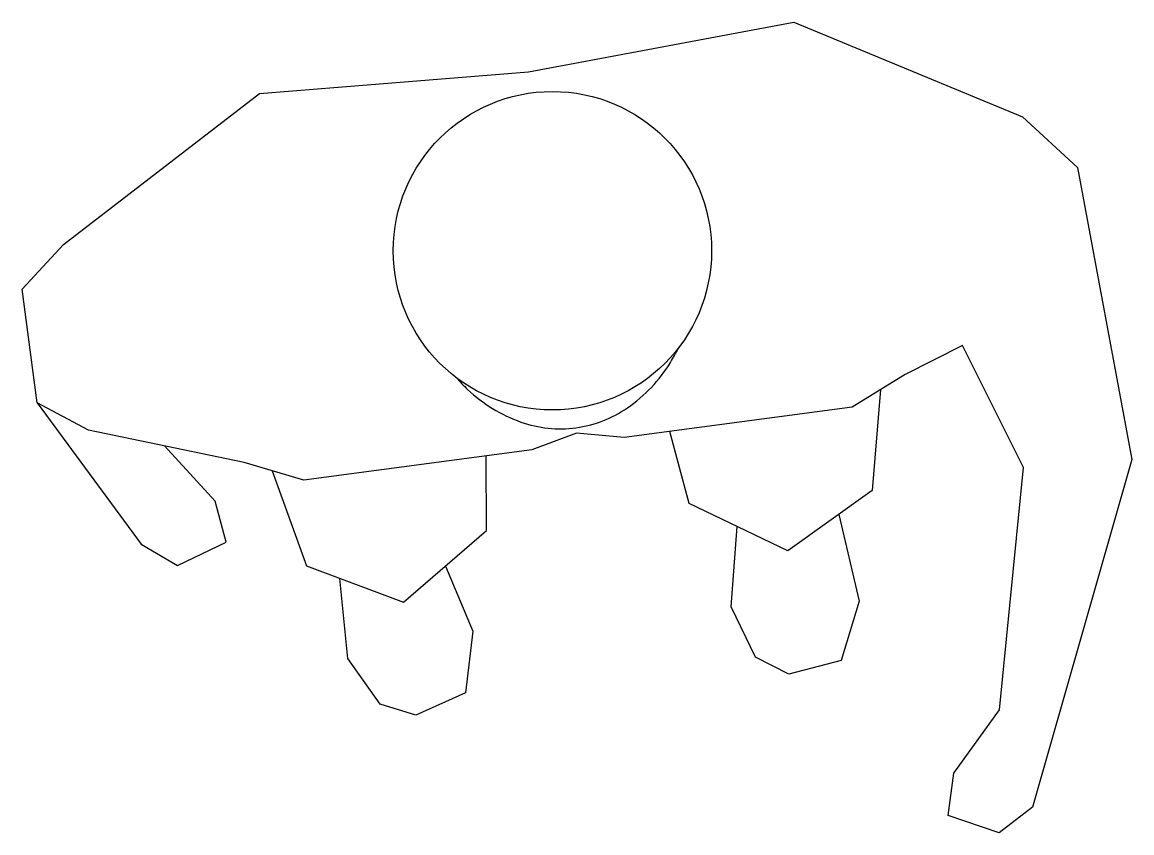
# Model space of a CAD drawing. Extents: x 9.649 to 10.277, y 6.381 to 6.839.
import ezdxf

# ---------------------------------------------------------------- set-up
doc = ezdxf.new("R2010")
doc.units = 0
doc.header["$MEASUREMENT"] = 0
doc.layers.add('DIBUJO', color=5, linetype='CONTINUOUS')

msp = doc.modelspace()

# ---------------------------------------------------------------- linework, layer by layer
at = {"layer": 'DIBUJO'}
msp.add_lwpolyline([(9.65769, 6.62378), (9.64914, 6.68802), (9.67256, 6.71327), (9.78332, 6.79864), (9.93543, 6.81082), (10.08542, 6.83889), (10.21467, 6.78549), (10.24584, 6.75674), (10.2765, 6.59177), (10.22042, 6.3953), (10.20154, 6.38079), (10.17271, 6.39058), (10.17596, 6.4144), (10.20178, 6.45025), (10.21523, 6.58728), (10.18072, 6.65625), (10.14836, 6.63985), (10.11841, 6.62134), (9.9895, 6.60417), (9.96263, 6.6066), (9.93734, 6.59722), (9.80843, 6.58005), (9.77468, 6.59007), (9.68654, 6.60833)], close=True, dxfattribs=at)
for points in [[(9.96222, 6.60969, 0.118663), (9.99138, 6.62096, 0.104687), (10.01565, 6.64663, 0.022425), (10.02008, 6.65466, 0.081154)], [(9.89461, 6.63795, 0.022425), (9.90098, 6.63135, 0.104687), (9.93113, 6.61293, 0.118663), (9.96222, 6.60969, 0.118663)]]:
    msp.add_lwpolyline(points, format="xyb", dxfattribs=at)
for points in [[(10.13442, 6.63123), (10.12966, 6.57417), (10.08207, 6.54009), (10.02618, 6.56684), (10.01529, 6.6076)], [(9.65769, 6.62378), (9.71647, 6.54397), (9.73695, 6.53183), (9.76439, 6.545), (9.75832, 6.56826), (9.72963, 6.5994)], [(9.79039, 6.5854), (9.80993, 6.53158), (9.86477, 6.51115), (9.91172, 6.55159), (9.91155, 6.59378)], [(10.11093, 6.56076), (10.12235, 6.51177), (10.11227, 6.47825), (10.08253, 6.47051), (10.06374, 6.48005), (10.05007, 6.50855), (10.05331, 6.55385)], [(9.88844, 6.53154), (9.90398, 6.49465), (9.89969, 6.45992), (9.87168, 6.44728), (9.85155, 6.45351), (9.83327, 6.47929), (9.82882, 6.52454)]]:
    msp.add_lwpolyline(points, dxfattribs=at)
msp.add_circle((9.9489, 6.70973), 0.09, dxfattribs=at)

doc.saveas('drawing.dxf')
